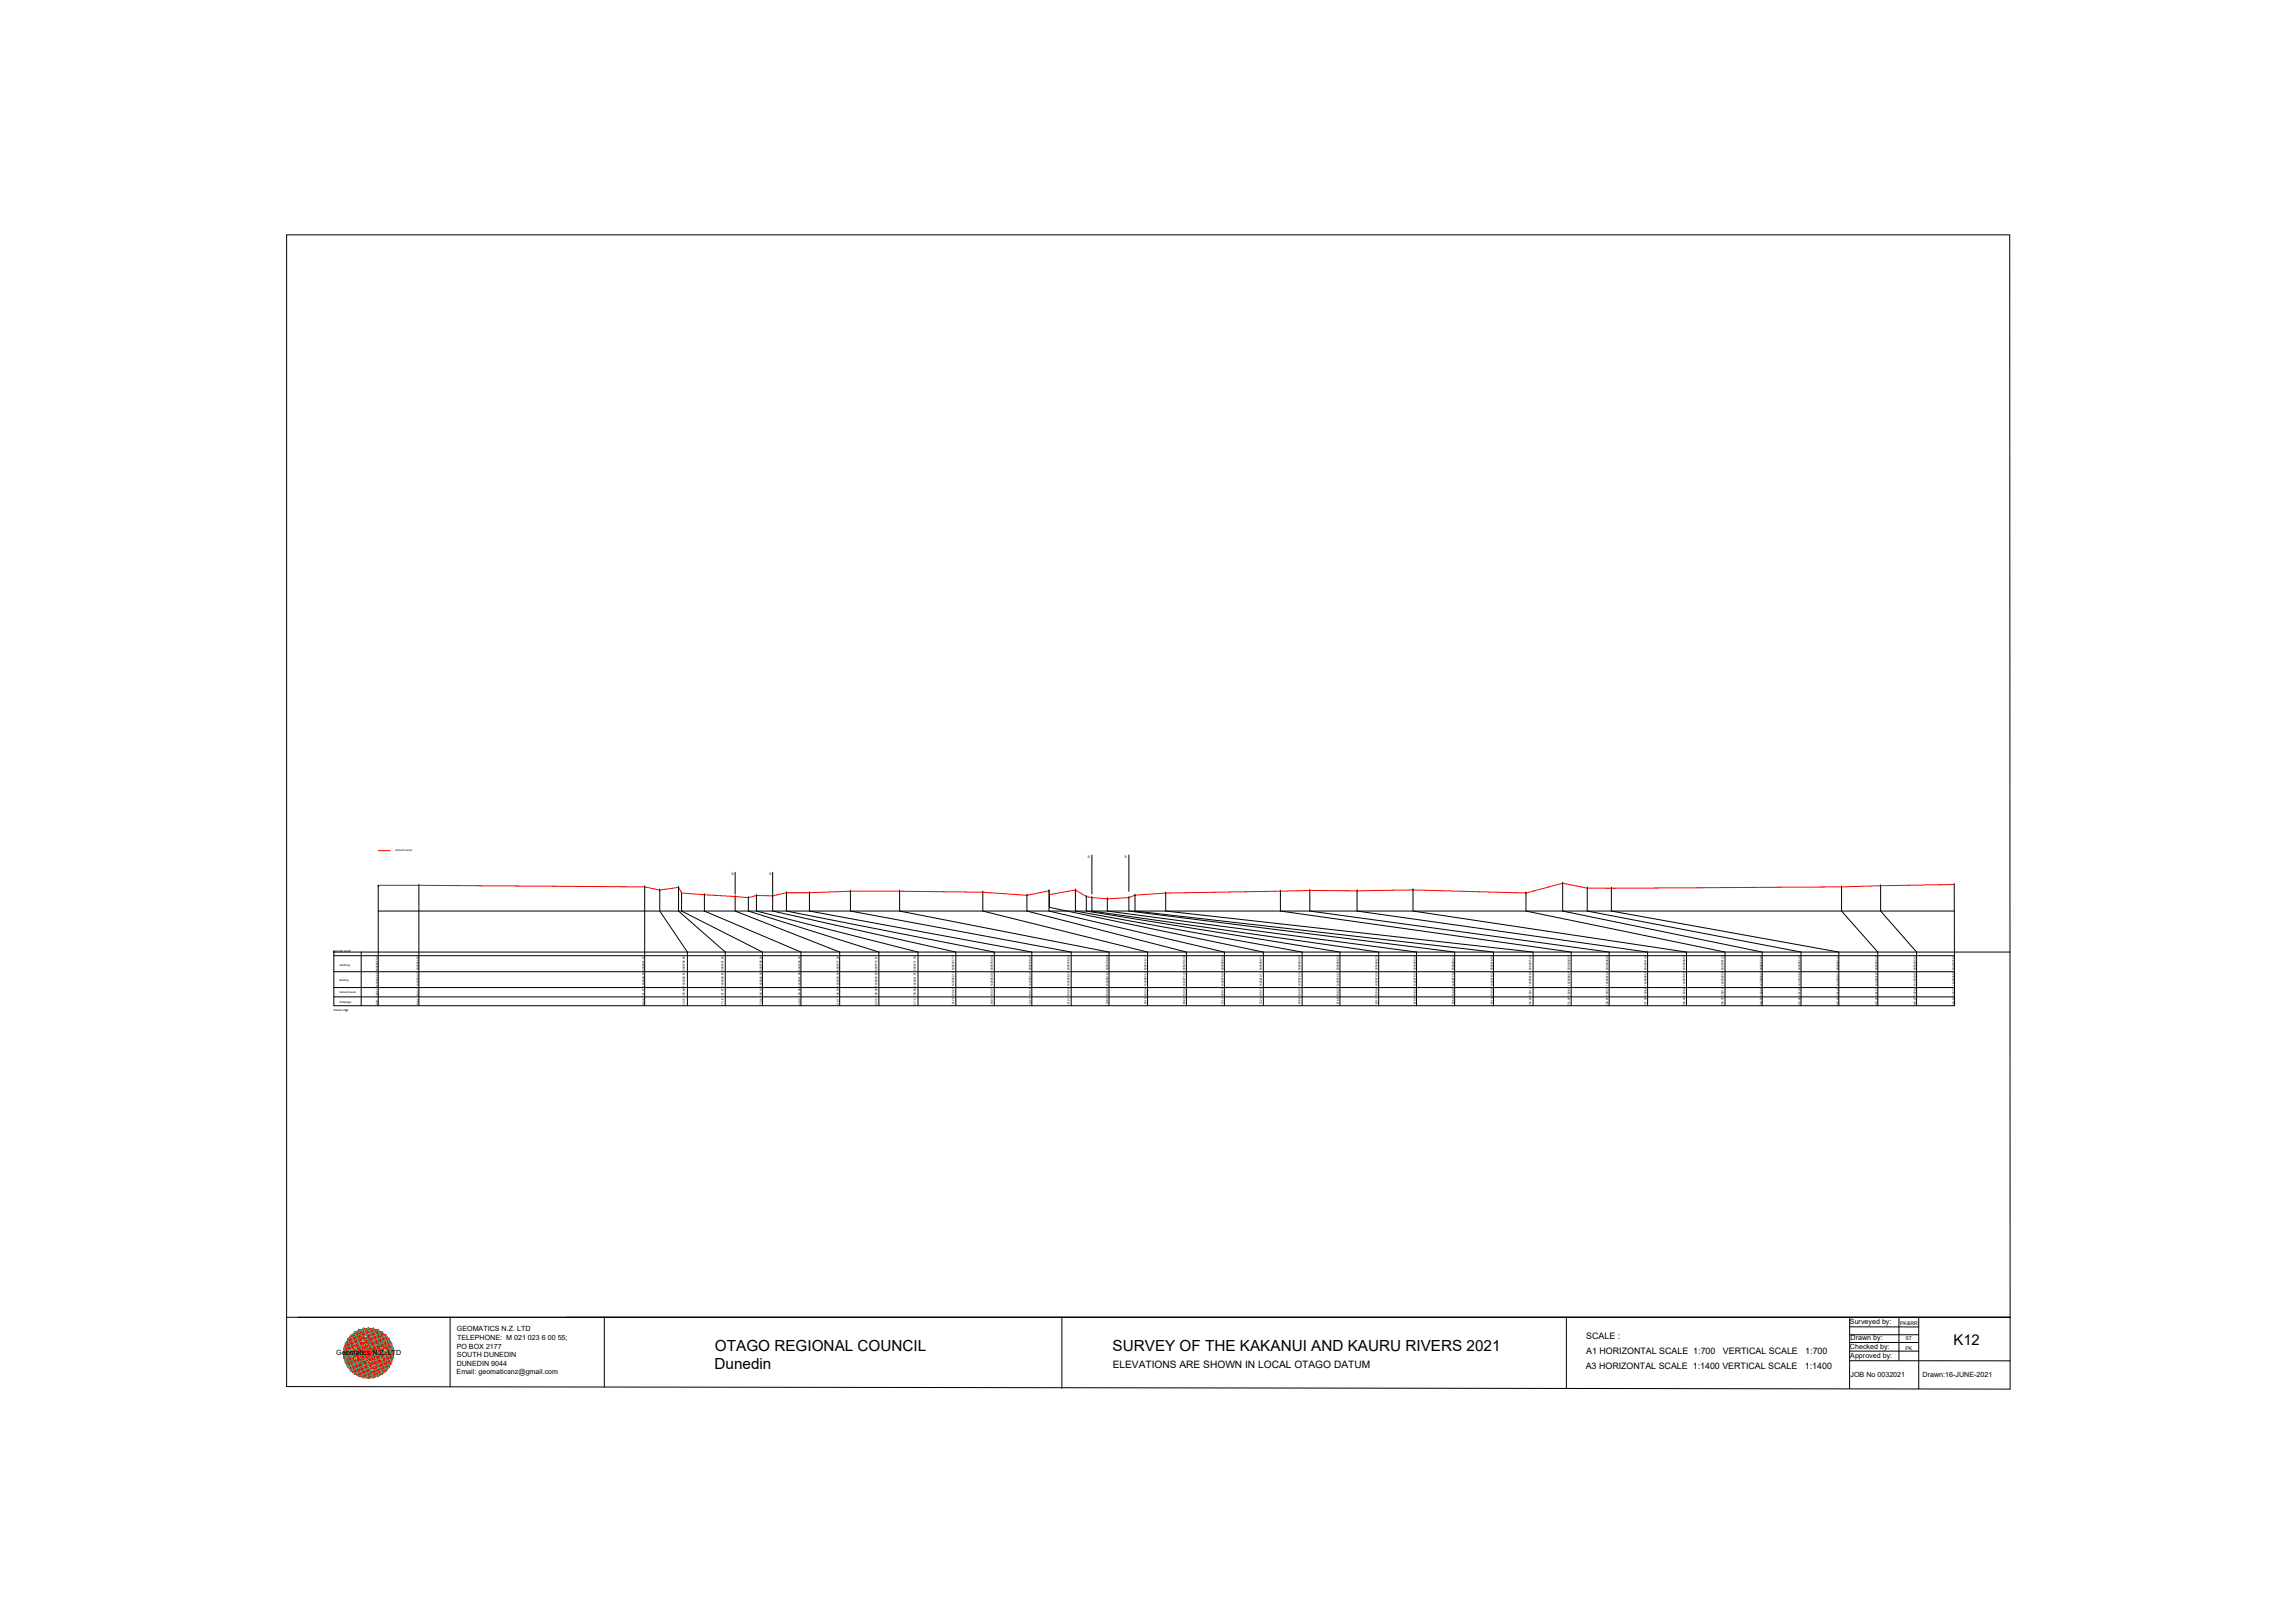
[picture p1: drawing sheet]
<svg xmlns="http://www.w3.org/2000/svg" width="420mm" height="297mm" viewBox="0 0 420 297" stroke-linecap="round" stroke-linejoin="round" font-family="sans-serif">
<defs><g id="words">
<g font-size="2.8">
<text x="130.8" y="250.6">Dunedin</text>
<text x="130.9" y="247.3">OTAGO REGIONAL COUNCIL</text>
<text x="203.7" y="247.3">SURVEY OF THE KAKANUI AND KAURU RIVERS 2021</text>
</g>
<text font-size="2.7" x="357.6" y="246.2">K12</text>
<text font-size="1.9" x="203.7" y="250.4">ELEVATIONS ARE SHOWN IN LOCAL OTAGO DATUM</text>
<g font-size="1.6">
<text x="290.4" y="245.1">SCALE :</text>
<text x="290.3" y="250.6">A3 HORIZONTAL SCALE 1:1400 VERTICAL SCALE</text>
<text x="290.4" y="247.8">A1 HORIZONTAL SCALE 1:700</text>
<text x="315.4" y="247.8">VERTICAL SCALE</text>
<text x="330.4" y="250.6">1:1400</text>
<text x="330.5" y="247.8">1:700</text>
</g>
<g font-size="1.3">
<text x="83.6" y="243.7">GEOMATICS N.Z. LTD</text>
<text x="83.7" y="245.2">TELEPHONE: M 021 023 6 00 55;</text>
<text x="338.7" y="242.4">Surveyed by:</text>
<text x="338.8" y="245.3">Drawn by:</text>
<text x="61.6" y="248.1">Geomatics N.Z. LTD</text>
<text x="83.6" y="251.5">Email: geomaticsnz@gmail.com</text>
<text x="83.6" y="246.8">PO BOX 2177</text>
<text x="83.6" y="250">DUNEDIN 9044</text>
<text x="83.7" y="248.4">SOUTH DUNEDIN</text>
<text x="338.7" y="246.9">Checked by:</text>
<text x="338.7" y="248.6">Approved by:</text>
<text x="338.8" y="251.9">JOB No 0032021</text>
<text x="352" y="251.9">Drawn:16-JUNE-2021</text>
</g>
<g font-size=".9">
<text x="347.9" y="242.4">PK&amp;RR</text>
<text x="348.8" y="245.3">ST</text>
<text x="348.8" y="247">PK</text>
</g>
<g font-size=".5">
<text x="72.4" y="155.7">Ground Level</text>
<text x="134.4" y="160.2" transform="rotate(-90 134.4 160.2)">W</text>
<text x="141.2" y="160.2" transform="rotate(-90 141.2 160.2)">W</text>
<text x="199.5" y="157" transform="rotate(-90 199.5 157)">W</text>
<text x="206.3" y="157" transform="rotate(-90 206.3 157)">W</text>
<text x="61.1" y="174.1">DATUM 45.00</text>
<text x="62.2" y="179.6">Easting</text>
<text x="62.2" y="176.7">Northing</text>
<text x="61.1" y="185.1">Section K12</text>
<text x="62.2" y="181.7">Ground Level</text>
<text x="62.2" y="183.5">Chainage</text>
<text x="69.2" y="184" transform="rotate(-90 69.2 184)">0.20</text>
<text x="69.2" y="182.5" transform="rotate(-90 69.2 182.5)">162.11 1425824.40 5005865.00</text>
<text x="76.7" y="184" transform="rotate(-90 76.7 184)">10.61</text>
<text x="76.7" y="182.3" transform="rotate(-90 76.7 182.3)">162.11 1425823.76 5005854.60</text>
<text x="118" y="184.1" transform="rotate(-90 118 184.1)">68.49</text>
<text x="118" y="182.4" transform="rotate(-90 118 182.4)">161.71 1425848.63 5005801.12</text>
<text x="125.4" y="184.1" transform="rotate(-90 125.4 184.1)">72.35</text>
<text x="125.4" y="182.4" transform="rotate(-90 125.4 182.4)">160.89 1425848.51 5005796.96</text>
<text x="132.5" y="184.1" transform="rotate(-90 132.5 184.1)">77.16</text>
<text x="132.5" y="182.4" transform="rotate(-90 132.5 182.4)">161.57 1425846.81 5005791.34</text>
<text x="139.5" y="184.1" transform="rotate(-90 139.5 184.1)">77.94</text>
<text x="139.5" y="182.4" transform="rotate(-90 139.5 182.4)">160.14 1425846.83 5005790.54</text>
<text x="146.5" y="184.1" transform="rotate(-90 146.5 184.1)">83.80</text>
<text x="146.5" y="182.4" transform="rotate(-90 146.5 182.4)">159.69 1425847.88 5005784.74</text>
<text x="153.6" y="184.1" transform="rotate(-90 153.6 184.1)">91.67</text>
<text x="153.6" y="182.4" transform="rotate(-90 153.6 182.4)">159.23 1425850.45 5005777.29</text>
<text x="160.6" y="184.1" transform="rotate(-90 160.6 184.1)">95.05</text>
<text x="160.6" y="182.4" transform="rotate(-90 160.6 182.4)">158.95 1425850.93 5005773.91</text>
<text x="167.7" y="184.1" transform="rotate(-90 167.7 184.1)">97.13</text>
<text x="167.7" y="182.4" transform="rotate(-90 167.7 182.4)">159.50 1425851.07 5005771.78</text>
<text x="174.7" y="184.1" transform="rotate(-90 174.7 184.1)">101.29 159.41 1425852.18 5005767.77</text>
<text x="181.7" y="184.1" transform="rotate(-90 181.7 184.1)">104.81 160.21 1425853.55 5005764.50</text>
<text x="188.8" y="184.1" transform="rotate(-90 188.8 184.1)">110.71 160.16 1425855.37 5005758.89</text>
<text x="195.8" y="184.1" transform="rotate(-90 195.8 184.1)">121.21 160.59 1425858.43 5005748.84</text>
<text x="202.9" y="184.1" transform="rotate(-90 202.9 184.1)">133.83 160.61 1425861.67 5005736.64</text>
<text x="209.9" y="184.1" transform="rotate(-90 209.9 184.1)">155.16 160.34 1425867.43 5005716.11</text>
<text x="217" y="184.1" transform="rotate(-90 217 184.1)">166.46 159.54 1425871.00 5005705.38</text>
<text x="224" y="184.1" transform="rotate(-90 224 184.1)">172.11 160.70 1425870.37 5005699.32</text>
<text x="231" y="184.1" transform="rotate(-90 231 184.1)">172.23 159.71 1425872.17 5005699.71</text>
<text x="238.1" y="184.1" transform="rotate(-90 238.1 184.1)">178.88 160.91 1425872.38 5005692.85</text>
<text x="245.1" y="184.1" transform="rotate(-90 245.1 184.1)">181.69 159.21 1425874.51 5005690.54</text>
<text x="252.2" y="184.1" transform="rotate(-90 252.2 184.1)">183.11 158.94 1425873.54 5005688.79</text>
<text x="259.2" y="184.1" transform="rotate(-90 259.2 184.1)">187.06 158.65 1425876.30 5005685.46</text>
<text x="266.2" y="184.1" transform="rotate(-90 266.2 184.1)">192.60 158.95 1425877.68 5005680.10</text>
<text x="273.3" y="184.1" transform="rotate(-90 273.3 184.1)">194.16 159.59 1425878.32 5005678.66</text>
<text x="280.3" y="184.1" transform="rotate(-90 280.3 184.1)">202.03 160.12 1425881.68 5005671.44</text>
<text x="287.4" y="184.1" transform="rotate(-90 287.4 184.1)">231.43 160.61 1425886.49 5005642.23</text>
<text x="294.4" y="184.1" transform="rotate(-90 294.4 184.1)">238.97 160.78 1425887.02 5005634.56</text>
<text x="301.5" y="184.1" transform="rotate(-90 301.5 184.1)">251.08 160.69 1425884.85 5005621.49</text>
<text x="308.5" y="184.1" transform="rotate(-90 308.5 184.1)">265.43 160.92 1425879.88 5005605.62</text>
<text x="315.5" y="184.1" transform="rotate(-90 315.5 184.1)">294.37 160.14 1425902.39 5005581.33</text>
<text x="322.6" y="184.1" transform="rotate(-90 322.6 184.1)">303.79 162.64 1425907.43 5005572.96</text>
<text x="329.6" y="184.1" transform="rotate(-90 329.6 184.1)">310.08 161.38 1425910.48 5005567.29</text>
<text x="336.7" y="184.1" transform="rotate(-90 336.7 184.1)">316.26 161.35 1425912.13 5005561.33</text>
<text x="343.7" y="184.1" transform="rotate(-90 343.7 184.1)">375.25 161.70 1425931.02 5005505.39</text>
<text x="350.8" y="184.1" transform="rotate(-90 350.8 184.1)">385.27 162.00 1425933.00 5005495.53</text>
<text x="357.8" y="184.1" transform="rotate(-90 357.8 184.1)">404.14 162.31 1425936.89 5005477.01</text>
</g>
</g></defs>
<!-- layer: 0 -->
<g fill="none" stroke="#000" stroke-width=".18">
<path d="M52.5 43h315.4l.1 211.2-315.5-.4zM61.1 174.2h.1M61.1 177.8h296.7M61.1 174.9h296.7M61.1 174.2h306.9M61.1 174.2v.1M66.1 174.2v9.9M69.2 162.2h.1M69.2 166.7h288.6M69.2 162v22.1M76.7 162h.1M76.7 162v22.1"/>
<path d="M118 162.3h.1M118 162.3v21.8M120.8 162.9h.1M120.8 162.9v3.8l5 7.5v9.9M124.2 162.4h.1M124.2 162.4v4.3l8.6 7.5v9.9M124.8 163.4h.1M124.8 163.4v3.3l14.8 7.5v9.9M129 163.8h.1M129 163.8v2.9l17.6 7.5v9.9M129 163.7l-.1 .1M134.6 164.1h.1"/>
<path d="M134.6 164.1v2.6l19.1 7.5M137 164.3h.1M137 164.3v2.4l23.9 7.5M138.5 163.9h.1M138.5 163.9v2.8l29.6 7.5M141.4 163.9l.1 .1M141.5 164h.1M141.5 164v2.7l33.5 7.5v9.9M141.5 163.9l-.1 .1M144 163.4h.1M144 166.7l38 7.5v9.9M148.2 163.4h.1"/>
<path d="M148.2 163.4v3.3l40.7 7.5v9.9M155.7 163.1h.1M155.7 163.1v3.6l40.4 7.5v9.9M164.7 163.1h.1M164.7 163.1v3.6l38.3 7.5v9.9M179.9 163.3h.1M179.9 163.3v3.4l30.2 7.5v9.9M188 163.9h.1M188 163.9v2.8l29.2 7.5v9.9M192 163h.1M192 163v3.7l32.2 7.5v9.9M192.1 163.7h.1"/>
<path d="M192.1 163.8v2.3l39.2 8.1v9.9M196.9 162.9h.1M196.9 162.9v3.8l41.5 7.5v9.9M198.9 164.1h.1M198.9 164.1v2.6l46.4 7.5v9.9M199.9 164.3h.1M199.9 164.3v2.4l52.5 7.5M202.7 164.5h.1M202.7 164.5v2.2l56.6 7.5M206.7 164.3h.1M206.7 164.3v2.4l59.6 7.5M207.8 163.8h.1"/>
<path d="M207.8 163.8v2.9l65.6 7.5v9.9M213.4 163.4h.1M213.4 163.4v3.3l67.3 7.5v9.9M234.4 163.1h.1M234.4 163.1v3.6l53.2 7.5v9.9M239.8 163h.1M239.8 163v3.7l54.8 7.5v9.9M248.4 163h.1M248.4 163v3.7l53.2 7.5v9.9M258.7 162.9h.1M258.7 162.9v3.8l50.1 7.5v9.9M279.4 163.4h.1"/>
<path d="M279.4 163.4v3.3l36.4 7.5v9.9M286.1 161.6h.1M286.1 161.6v5.1l36.5 7.5v9.9M286.1 161.6v.1M290.6 162.5h.1M290.6 162.5v4.2l39.1 7.5v9.9M290.6 162.5v.1M295 162.6h.1M295 162.6v4.1l41.6 7.5v9.9M337.1 162.3h.1M337.1 162.3v4.4l6.7 7.5v9.9M337.2 162.3h-.1"/>
<path d="M344.3 162.1h.1M344.3 162.1v4.6l6.6 7.5v9.9M357.8 161.9h.1M357.8 161.9v22.2h-296.7v-9.9M61.1 182.4h296.7M61.1 180.7h296.7M63.4 185h.1M52.5 241.1h315.5M82.4 241.1v12.7M110.6 241.1v12.8M194.4 241.1v13M286.8 241.1v13"/>
<path d="M338.6 245.7h12.7M338.6 249l29.4 .1M338.6 242.8l12.7 .1M338.6 247.3h12.7M338.6 244.3h12.7M338.6 241.1v13.1M347.7 241.1v7.8M351.3 241.1v13.1"/>
</g>
<!-- layer: geo -->
<g fill="none" stroke="#545454" stroke-width=".18">
<path d="M62.9 247.7h9.1M63 246.8h9v1.8h-9zM63.2 245.9h.1M63.2 245.9h8.5v3.5h-8.5zM63.7 245.1h7.6v5.1h-7.6zM64.2 244.4h6.5v6.5h-6.5zM64.9 243.9h.1M64.9 243.9h5.1v7.6h-5.1zM65.7 243.4h3.5v8.5h-3.5zM66.6 243.2h1.8v8.9h-1.8zM67.5 243.1v9.1M71.3 245.1h.1"/>
<path d="M72 246.8h.1"/>
</g>
<g fill="none" stroke="#ff0" stroke-width=".18">
<path d="M62.9 247.7l4.6-4.6 4.5 4.6-4.5 4.5-4.5-4.5M63 246.8l3.6-3.6 5.4 5.4-3.6 3.5zM63.7 245.1l1.2-1.2 6.4 6.3-1.3 1.3zM64.2 250.9h.1M64.2 244.4l6.5 6.5M65.7 243.4l6 6-2.5 2.5-6-6zM68.4 252.1h.1M68.4 243.2l3.6 3.6-5.4 5.4-3.6-3.6zM69.2 243.4l2.5 2.5-6 6-2.5-2.5zM70 243.9l1.3 1.2-6.4 6.4-1.2-1.3zM70.7 244.4h.1M70.7 244.4l-6.5 6.5"/>
<path d="M70.8 250.9h.1"/>
</g>
<g fill="none" stroke="#00b85c" stroke-width=".18">
<path d="M62.9 247.7l7.8-3.3 1.3 3.3-7.8 3.2zM63 246.8l7-2.9 2 4.7-7.1 2.9zM63 248.6l8.3-3.5 .7 1.7-8.3 3.4zM63.2 245.9l4.3 1.8M63.2 245.9l2.5 6M63.7 245.1l4.7-1.9 2.9 7-4.7 2zM64.2 244.4l3.3-1.3 3.2 7.8-3.2 1.3zM64.9 243.9l1.7-.7 3.4 8.3-1.6 .7zM65.7 243.4l1.8 4.3M67.5 247.7l1.7 4.2M67.5 247.7l4.2 1.7-2.5-6-3.5 8.5M69.2 243.4l-6 2.5"/>
<path d="M71.7 245.9l-8.5 3.5M71.7 249.4l-6 2.5"/>
</g>
<g fill="none" stroke="#f00" stroke-width=".18">
<path d="M62.9 247.7l.3 1.7M62.9 247.7l2.8 4.2M62.9 247.7l6.3 4.2M62.9 247.7h.1M63 248.6h.1M63 246.8h.1M63 246.8l4.5 .9M63 246.8l.7 3.4M63 246.8l3.6 5.3M63 248.6l1.9 2.9M63 248.5l5.4 3.6M63 246.8l7 4.7"/>
<path d="M63 248.6l8.3 1.6M63.2 245.9l1 5M63.2 245.9l4.3 6.3M63.2 249.4l1 1.5M63.2 249.4l4.3 2.8M63.2 245.9l7.5 5M63.2 245.9l8.9 1.8M63.2 249.4l7.5 1.5M63.2 245.9l-.3 1.8M63.2 245.9h.1M63.3 249.4h.1M63.7 250.2h.1"/>
<path d="M63.7 245.1h.1M63.7 245.1l3.8 2.6M63.7 245.1l1.2 6.4M63.7 245.1l4.7 7M63.7 250.2l2.9 1.9M63.7 245.1l8.3 1.7M63.7 250.2l6.3 1.3M63.7 245.1l-.7 3.4M64.2 244.5h.1M64.2 244.4l1.5 7.5M64.2 244.4l5 7.5M64.2 244.4l7.5 5-8.8-1.7"/>
<path d="M64.2 250.9l1.5 1M64.2 244.4l-1 1.5M64.2 244.4l7.5 1.5M64.2 250.9l5 1M64.2 244.4l-1 5M64.3 250.9h.1M64.9 243.9h.1M64.9 251.5h.1M64.9 243.9l2.6 3.8M64.9 243.9l1.7 8.2M64.9 243.9l-1.9 2.9M64.9 251.5l3.5 .6"/>
<path d="M64.9 243.9l-1.2 6.3M65.7 243.5h.1M65.7 243.4l1.8 8.8M65.7 243.4l5 7.5M65.7 243.4l-1.5 1M65.7 243.4l6.3 4.3M65.7 243.4l-2.8 4.3M65.7 243.4l5 1M65.7 251.9l1.8 .3M65.7 243.4l-1.5 7.5M65.8 251.9h.1M66.6 243.2h.1"/>
<path d="M66.6 252.2h.1M66.6 243.2l.9 4.5M66.6 243.2l-2.9 1.9M66.6 243.2l-3.6 5.3M66.6 243.2l3.4 .7M66.6 243.2l-1.7 8.3M67.4 243.1h.1M67.5 247.7l.9 4.5M67.5 247.7l2.5 3.8M67.5 247.7l3.8 2.5M67.5 247.7l4.5 .9M67.5 247.7l-4.5 .9"/>
<path d="M67.5 247.7l-2.6 3.8M67.5 243.1l1.7 8.8M67.5 243.1l-1.8 .3M67.5 243.1l4.2 6.3M67.5 243.1l-4.3 2.8M67.5 243.1l4.2 2.8M67.5 243.1l-4.3 6.3M67.5 243.1l1.7 .3M67.5 243.1l-1.8 8.8M67.5 252.2h.1M68.4 252.1h.1M68.4 243.2h.1"/>
<path d="M68.4 243.2l-1.8 9M68.4 243.2l1.6 8.3M68.4 243.2l-3.5 .7M68.4 243.2l3.6 5.4M68.4 243.2l-5.4 3.6M68.4 243.2l2.9 1.9M68.4 243.2l-4.7 7M69.2 243.4h.1M69.2 243.4l1.5 7.5M69.2 243.4l-5 1M69.2 251.9l-1.7 .3M69.2 243.4l2.8 4.3"/>
<path d="M69.2 243.4l-6.3 4.3M69.2 243.4l1.5 1M69.2 243.4l-5 7.5M69.2 243.4l-1.7 8.8M69.2 251.9h.1M70 251.5h.1M70 243.9h.1M70 243.9l-2.5 3.8M70 243.9l1.3 6.3M70 243.9l-6.3 1.2M70 251.5l-3.4 .6M70 243.9l2 2.9"/>
<path d="M70 243.9l-7 4.6M70 243.9l-1.6 8.2M70.7 244.4h.1M70.7 244.4l1 5M70.7 244.4l-7.5 1.5M70.7 250.9l-5 1M70.7 244.4l1 1.5M70.7 244.4l-7.5 5M70.7 250.9l-1.5 1M70.7 244.4l-5 7.5M70.7 244.4l-1.5 7.5M70.7 250.9h.1"/>
<path d="M71.3 245.1h.1M71.3 245.1l-7.6 5.1M71.3 245.1l.7 3.5M71.3 245.1l-8.3 1.7M71.3 250.2l-6.4 1.3M71.3 250.2l-2.9 1.9M71.3 245.1l-4.7 7M71.3 245.1l-1.3 6.4M71.3 250.2h.1M71.3 245.1l-6.4-1.2 7.1 4.6M71.7 245.9h.1M71.7 249.4h.1"/>
<path d="M71.7 245.9l.3 1.8M71.7 249.4l-7.5 1.5M71.7 249.4l-4.2 2.8M71.7 249.4l-1 1.5M71.7 245.9l-1 5M71.7 245.9l-8.8 1.8M71.7 245.9l-7.5 5M71.7 245.9l-4.2 6.3M72 246.8h.1M72 248.5h.1M72 246.8l-4.5 .9M72 248.6l-8.3 1.6"/>
<path d="M72 246.8l-5.4-3.6 4.7 7M72 246.8l-7.1 4.7M72 248.6l-5.4 3.5M72 246.8l-3.6 5.3M72 248.5l-2 3M72 246.8l-.7 3.4M72 247.6h.1M72 247.7l-8.8 1.7M72 247.7l-6.3 4.2M72 247.7l-2.8 4.2M72 247.7l-.3 1.7"/>
</g>
<!-- layer: 0 -->
<path d="M69.2 155.7h2.2M357.8 161.9l-20.7 .4-42.1 .3-4.4-.1-4.5-.9-6.7 1.8-20.7-.5-10.3 .1h-8.6l-26.4 .4-5.6 .4-1.1 .5-4 .2-3.8-.4-2-1.2-4.8 .8-.1-.7-4 .9-8.1-.6-24.2-.2-7.5 .3h-4.2l-2.5 .6-3-.1-1.5 .4-12.2-.9-.6-1-3.4 .5-2.8-.6-48.8-.3" fill="none" stroke="#f00" stroke-width=".18"/>
<!-- layer: Datum revision K8-21 -->
<path d="M134.6 159.6v4M141.5 159.6v4.1M199.9 156.5v7.1M206.7 156.5v6.6M144 163.4v3.3M153.7 174.2v9.9M160.9 174.2v9.9M168.1 174.2v9.9M252.4 174.2v9.9M259.3 174.2v9.9M266.3 174.2v9.9" fill="none" stroke="#000" stroke-width=".18"/>
<use href="#words"/>
</svg>
